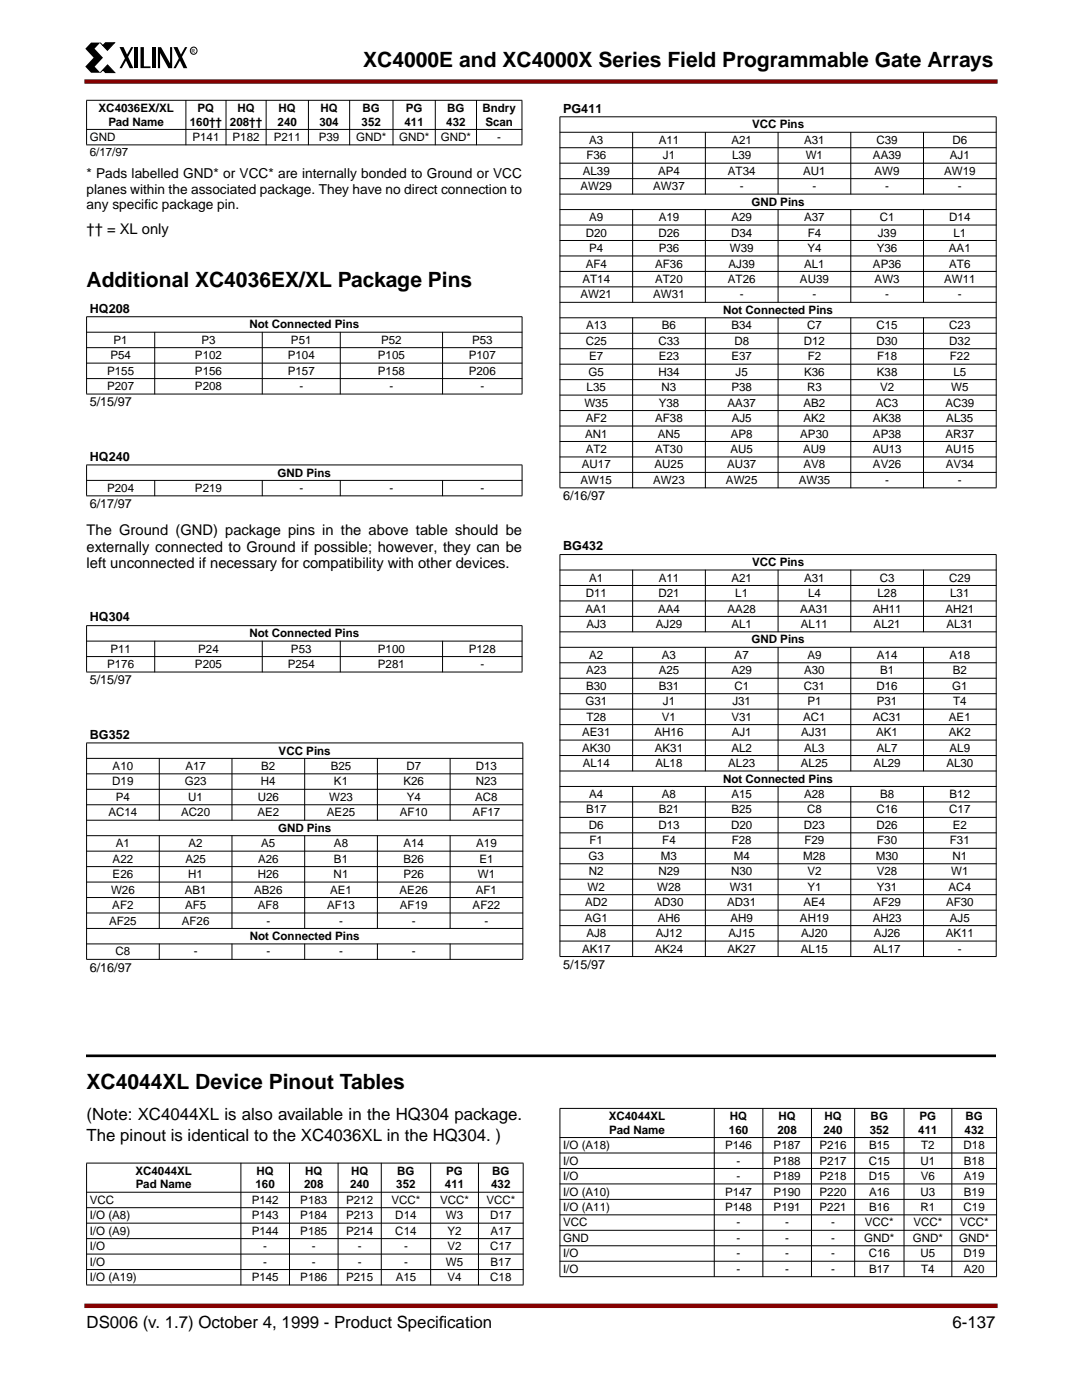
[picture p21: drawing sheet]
<svg xmlns="http://www.w3.org/2000/svg" width="216mm" height="279mm" viewBox="0 0 216 279" stroke-linecap="round" stroke-linejoin="round" font-family="sans-serif">
<defs><g id="words">
<g font-size="4.2">
<text x="72.5" y="13.3">XC4000E and XC4000X Series Field Programmable Gate Arrays</text>
<text x="17.3" y="57.3">Additional XC4036EX/XL Package Pins</text>
<text x="17.3" y="217.3">XC4044XL Device Pinout Tables</text>
</g>
<g font-size="3.4">
<text x="17.3" y="223.4">(Note: XC4044XL is also available in the HQ304 package.</text>
<text x="17.3" y="227.6">The pinout is identical to the XC4036XL in the HQ304. )</text>
<text x="17.3" y="265.1">DS006 (v. 1.7) October 4, 1999 - Product Specif</text>
<text x="87.6" y="265.1">ication</text>
<text x="190" y="265.1">6-137</text>
</g>
<g font-size="2.9">
<text x="17.3" y="46.8">†† = XL only</text>
<text x="17.3" y="106.7">The Ground (GND) package pins in the above table should be</text>
<text x="17.3" y="110.1">externally connected to Ground if possible; however, they can be</text>
<text x="17.3" y="113.5">left unconnected if necessary for compatibility with other devices.</text>
</g>
<g font-size="2.7">
<text x="17.3" y="35.5">* Pads labelled GND* or VCC* are internally bonded to Ground or VCC</text>
<text x="17.3" y="38.6">planes within the associated package. They have no direct connection to</text>
<text x="17.3" y="41.8">any specific package pin.</text>
</g>
<g font-size="2.5">
<text x="112.4" y="22.5">PG411</text>
<text x="17.9" y="62.4">HQ208</text>
<text x="17.9" y="81.1">5/15/97</text>
<text x="17.9" y="91.9">HQ240</text>
<text x="17.9" y="101.4">6/17/97</text>
<text x="112.4" y="99.8">6/16/97</text>
<text x="112.4" y="109.8">BG432</text>
<text x="17.9" y="124">HQ304</text>
<text x="17.9" y="136.6">5/15/97</text>
<text x="17.9" y="147.4">BG352</text>
<text x="17.9" y="193.9">6/16/97</text>
<text x="112.4" y="193.4">5/15/97</text>
</g>
<g font-size="2.3">
<text x="19.7" y="22.3">XC4036EX/XL</text>
<text x="39.4" y="22.3">PQ</text>
<text x="47.4" y="22.3">HQ</text>
<text x="55.6" y="22.3">HQ</text>
<text x="63.9" y="22.3">HQ</text>
<text x="72.4" y="22.3">BG</text>
<text x="81" y="22.3">PG</text>
<text x="89.2" y="22.3">BG</text>
<text x="96.3" y="22.3">Bndry</text>
<text x="17.9" y="28.1">GND</text>
<text x="21.6" y="25.1">Pad Name</text>
<text x="37.9" y="25.1">160††</text>
<text x="38.4" y="28.1">P141</text>
<text x="45.9" y="25.1">208††</text>
<text x="46.4" y="28.1">P182</text>
<text x="54.6" y="28.1">P211</text>
<text x="55.4" y="25.1">240</text>
<text x="63.6" y="28.1">P39</text>
<text x="63.7" y="25.1">304</text>
<text x="71.1" y="28.1">GND*</text>
<text x="72.2" y="25.1">352</text>
<text x="79.6" y="28.1">GND*</text>
<text x="80.7" y="25.1">411</text>
<text x="88" y="28.1">GND*</text>
<text x="89" y="25.1">432</text>
<text x="96.9" y="25.1">Scan</text>
<text x="99.2" y="28.1">-</text>
<text x="117.6" y="28.7">A3</text>
<text x="131.4" y="28.7">A11</text>
<text x="145.9" y="28.7">A21</text>
<text x="150.1" y="25.6">VCC Pins</text>
<text x="160.5" y="28.7">A31</text>
<text x="174.9" y="28.7">C39</text>
<text x="190.1" y="28.7">D6</text>
<text x="17.9" y="31.2">6/17/97</text>
<text x="116.3" y="34.9">AL39</text>
<text x="117" y="31.8">F36</text>
<text x="131.3" y="34.9">AP4</text>
<text x="132.3" y="31.8">J1</text>
<text x="145.2" y="34.9">AT34</text>
<text x="146.1" y="31.8">L39</text>
<text x="160.3" y="34.9">AU1</text>
<text x="160.8" y="31.8">W1</text>
<text x="174.2" y="31.8">AA39</text>
<text x="174.5" y="34.9">AW9</text>
<text x="188.4" y="34.9">AW19</text>
<text x="189.5" y="31.8">AJ1</text>
<text x="115.8" y="38">AW29</text>
<text x="130.4" y="38">AW37</text>
<text x="147.6" y="38">-</text>
<text x="149.9" y="41.1">GND Pins</text>
<text x="162.1" y="38">-</text>
<text x="176.6" y="38">-</text>
<text x="191.1" y="38">-</text>
<text x="116.9" y="47.2">D20</text>
<text x="117.6" y="44.1">A9</text>
<text x="131.4" y="47.2">D26</text>
<text x="131.4" y="44.1">A19</text>
<text x="145.9" y="47.2">D34</text>
<text x="145.9" y="44.1">A29</text>
<text x="160.5" y="44.1">A37</text>
<text x="161.2" y="47.2">F4</text>
<text x="175.2" y="47.2">J39</text>
<text x="175.5" y="44.1">C1</text>
<text x="189.4" y="44.1">D14</text>
<text x="190.2" y="47.2">L1</text>
<text x="116.9" y="53.4">AF4</text>
<text x="117.6" y="50.3">P4</text>
<text x="130.7" y="53.4">AF36</text>
<text x="131.4" y="50.3">P36</text>
<text x="145.4" y="53.4">AJ39</text>
<text x="145.6" y="50.3">W39</text>
<text x="160.5" y="53.4">AL1</text>
<text x="161.1" y="50.3">Y4</text>
<text x="174.2" y="53.4">AP36</text>
<text x="175" y="50.3">Y36</text>
<text x="189.3" y="50.3">AA1</text>
<text x="189.4" y="53.4">AT6</text>
<text x="115.8" y="59.6">AW21</text>
<text x="116.2" y="56.5">AT14</text>
<text x="130.4" y="59.6">AW31</text>
<text x="130.7" y="56.5">AT20</text>
<text x="145.2" y="56.5">AT26</text>
<text x="147.6" y="59.6">-</text>
<text x="159.6" y="56.5">AU39</text>
<text x="162.1" y="59.6">-</text>
<text x="174.5" y="56.5">AW3</text>
<text x="176.6" y="59.6">-</text>
<text x="188.4" y="56.5">AW11</text>
<text x="191.1" y="59.6">-</text>
<text x="49.8" y="65.5">Not Connected Pins</text>
<text x="116.9" y="65.7">A13</text>
<text x="132.1" y="65.7">B6</text>
<text x="144.3" y="62.6">Not Connected Pins</text>
<text x="145.9" y="65.7">B34</text>
<text x="161" y="65.7">C7</text>
<text x="174.9" y="65.7">C15</text>
<text x="189.4" y="65.7">C23</text>
<text x="22" y="71.7">P54</text>
<text x="22.7" y="68.6">P1</text>
<text x="38.9" y="71.7">P102</text>
<text x="40.2" y="68.6">P3</text>
<text x="57.4" y="71.7">P104</text>
<text x="58.1" y="68.6">P51</text>
<text x="75.4" y="71.7">P105</text>
<text x="76" y="68.6">P52</text>
<text x="93.5" y="71.7">P107</text>
<text x="94.2" y="68.6">P53</text>
<text x="116.9" y="68.8">C25</text>
<text x="117.6" y="71.9">E7</text>
<text x="131.4" y="68.8">C33</text>
<text x="131.4" y="71.9">E23</text>
<text x="145.9" y="71.9">E37</text>
<text x="146.5" y="68.8">D8</text>
<text x="160.4" y="68.8">D12</text>
<text x="161.2" y="71.9">F2</text>
<text x="174.9" y="68.8">D30</text>
<text x="175" y="71.9">F18</text>
<text x="189.4" y="68.8">D32</text>
<text x="189.5" y="71.9">F22</text>
<text x="21.4" y="74.8">P155</text>
<text x="21.4" y="77.9">P207</text>
<text x="38.9" y="74.8">P156</text>
<text x="38.9" y="77.9">P208</text>
<text x="57.4" y="74.8">P157</text>
<text x="59.7" y="77.9">-</text>
<text x="75.4" y="74.8">P158</text>
<text x="77.7" y="77.9">-</text>
<text x="93.5" y="74.8">P206</text>
<text x="95.9" y="77.9">-</text>
<text x="117.4" y="75">G5</text>
<text x="131.4" y="75">H34</text>
<text x="146.8" y="75">J5</text>
<text x="160.5" y="75">K36</text>
<text x="175" y="75">K38</text>
<text x="190.2" y="75">L5</text>
<text x="116.6" y="81.2">W35</text>
<text x="117.1" y="78.1">L35</text>
<text x="131.4" y="81.2">Y38</text>
<text x="132" y="78.1">N3</text>
<text x="145.2" y="81.2">AA37</text>
<text x="145.9" y="78.1">P38</text>
<text x="160.3" y="81.2">AB2</text>
<text x="161" y="78.1">R3</text>
<text x="174.8" y="81.2">AC3</text>
<text x="175.6" y="78.1">V2</text>
<text x="188.6" y="81.2">AC39</text>
<text x="189.8" y="78.1">W5</text>
<text x="116.7" y="87.3">AN1</text>
<text x="116.9" y="84.2">AF2</text>
<text x="130.7" y="84.2">AF38</text>
<text x="131.2" y="87.3">AN5</text>
<text x="145.8" y="87.3">AP8</text>
<text x="146" y="84.2">AJ5</text>
<text x="159.7" y="87.3">AP30</text>
<text x="160.3" y="84.2">AK2</text>
<text x="174.2" y="84.2">AK38</text>
<text x="174.2" y="87.3">AP38</text>
<text x="188.6" y="87.3">AR37</text>
<text x="188.8" y="84.2">AL35</text>
<text x="55.4" y="95.1">GND Pins</text>
<text x="116.1" y="93.5">AU17</text>
<text x="116.9" y="90.4">AT2</text>
<text x="130.6" y="93.5">AU25</text>
<text x="130.7" y="90.4">AT30</text>
<text x="145.1" y="93.5">AU37</text>
<text x="145.8" y="90.4">AU5</text>
<text x="160.3" y="90.4">AU9</text>
<text x="160.3" y="93.5">AV8</text>
<text x="174.1" y="90.4">AU13</text>
<text x="174.2" y="93.5">AV26</text>
<text x="188.6" y="90.4">AU15</text>
<text x="188.7" y="93.5">AV34</text>
<text x="21.4" y="98.2">P204</text>
<text x="38.9" y="98.2">P219</text>
<text x="59.7" y="98.2">-</text>
<text x="77.7" y="98.2">-</text>
<text x="95.9" y="98.2">-</text>
<text x="115.8" y="96.6">AW15</text>
<text x="130.4" y="96.6">AW23</text>
<text x="144.9" y="96.6">AW25</text>
<text x="159.4" y="96.6">AW35</text>
<text x="176.6" y="96.6">-</text>
<text x="191.1" y="96.6">-</text>
<text x="150.1" y="113">VCC Pins</text>
<text x="116.9" y="119.2">D11</text>
<text x="117.6" y="116.1">A1</text>
<text x="131.4" y="119.2">D21</text>
<text x="131.4" y="116.1">A11</text>
<text x="145.9" y="116.1">A21</text>
<text x="146.7" y="119.2">L1</text>
<text x="160.5" y="116.1">A31</text>
<text x="161.2" y="119.2">L4</text>
<text x="175.1" y="119.2">L28</text>
<text x="175.5" y="116.1">C3</text>
<text x="189.4" y="116.1">C29</text>
<text x="189.6" y="119.2">L31</text>
<text x="116.8" y="122.2">AA1</text>
<text x="117" y="125.3">AJ3</text>
<text x="130.9" y="125.3">AJ29</text>
<text x="131.3" y="122.2">AA4</text>
<text x="145.2" y="122.2">AA28</text>
<text x="145.9" y="125.3">AL1</text>
<text x="159.7" y="122.2">AA31</text>
<text x="159.8" y="125.3">AL11</text>
<text x="174.1" y="122.2">AH11</text>
<text x="174.3" y="125.3">AL21</text>
<text x="188.6" y="122.2">AH21</text>
<text x="188.8" y="125.3">AL31</text>
<text x="22" y="130.3">P11</text>
<text x="39.5" y="130.3">P24</text>
<text x="49.8" y="127.2">Not Connected Pins</text>
<text x="58.1" y="130.3">P53</text>
<text x="75.4" y="130.3">P100</text>
<text x="93.5" y="130.3">P128</text>
<text x="117.6" y="131.5">A2</text>
<text x="132.1" y="131.5">A3</text>
<text x="146.6" y="131.5">A7</text>
<text x="149.9" y="128.4">GND Pins</text>
<text x="161.1" y="131.5">A9</text>
<text x="175" y="131.5">A14</text>
<text x="189.5" y="131.5">A18</text>
<text x="21.4" y="133.3">P176</text>
<text x="38.9" y="133.3">P205</text>
<text x="57.4" y="133.3">P254</text>
<text x="75.4" y="133.3">P281</text>
<text x="95.9" y="133.3">-</text>
<text x="116.9" y="134.6">A23</text>
<text x="116.9" y="137.7">B30</text>
<text x="131.4" y="134.6">A25</text>
<text x="131.4" y="137.7">B31</text>
<text x="145.9" y="134.6">A29</text>
<text x="146.5" y="137.7">C1</text>
<text x="160.4" y="137.7">C31</text>
<text x="160.5" y="134.6">A30</text>
<text x="174.9" y="137.7">D16</text>
<text x="175.6" y="134.6">B1</text>
<text x="190" y="137.7">G1</text>
<text x="190.1" y="134.6">B2</text>
<text x="116.8" y="140.8">G31</text>
<text x="117" y="143.8">T28</text>
<text x="132.1" y="143.8">V1</text>
<text x="132.3" y="140.8">J1</text>
<text x="145.9" y="143.8">V31</text>
<text x="146.1" y="140.8">J31</text>
<text x="160.3" y="143.8">AC1</text>
<text x="161.1" y="140.8">P1</text>
<text x="174.1" y="143.8">AC31</text>
<text x="175" y="140.8">P31</text>
<text x="189.3" y="143.8">AE1</text>
<text x="190.2" y="140.8">T4</text>
<text x="116.2" y="146.9">AE31</text>
<text x="130.6" y="146.9">AH16</text>
<text x="146" y="146.9">AJ1</text>
<text x="159.9" y="146.9">AJ31</text>
<text x="174.8" y="146.9">AK1</text>
<text x="189.3" y="146.9">AK2</text>
<text x="22.5" y="153.7">A10</text>
<text x="37" y="153.7">A17</text>
<text x="52.1" y="153.7">B2</text>
<text x="55.6" y="150.6">VCC Pins</text>
<text x="66" y="153.7">B25</text>
<text x="81.1" y="153.7">D7</text>
<text x="95" y="153.7">D13</text>
<text x="116.2" y="150">AK30</text>
<text x="116.3" y="153.1">AL14</text>
<text x="130.7" y="150">AK31</text>
<text x="130.8" y="153.1">AL18</text>
<text x="145.3" y="153.1">AL23</text>
<text x="145.9" y="150">AL2</text>
<text x="159.8" y="153.1">AL25</text>
<text x="160.5" y="150">AL3</text>
<text x="174.3" y="153.1">AL29</text>
<text x="175" y="150">AL7</text>
<text x="188.8" y="153.1">AL30</text>
<text x="189.5" y="150">AL9</text>
<text x="22.4" y="156.8">D19</text>
<text x="23.1" y="159.8">P4</text>
<text x="36.9" y="156.8">G23</text>
<text x="37.6" y="159.8">U1</text>
<text x="51.4" y="159.8">U26</text>
<text x="52.1" y="156.8">H4</text>
<text x="65.7" y="159.8">W23</text>
<text x="66.6" y="156.8">K1</text>
<text x="80.5" y="156.8">K26</text>
<text x="81.1" y="159.8">Y4</text>
<text x="94.8" y="159.8">AC8</text>
<text x="94.9" y="156.8">N23</text>
<text x="117.6" y="159.3">A4</text>
<text x="132.1" y="159.3">A8</text>
<text x="144.3" y="156.2">Not Connected Pins</text>
<text x="145.9" y="159.3">A15</text>
<text x="160.5" y="159.3">A28</text>
<text x="175.6" y="159.3">B8</text>
<text x="189.5" y="159.3">B12</text>
<text x="21.6" y="162.9">AC14</text>
<text x="36.2" y="162.9">AC20</text>
<text x="51.4" y="162.9">AE2</text>
<text x="55.5" y="166">GND Pins</text>
<text x="65.2" y="162.9">AE25</text>
<text x="79.8" y="162.9">AF10</text>
<text x="94.3" y="162.9">AF17</text>
<text x="116.9" y="162.3">B17</text>
<text x="117.5" y="165.4">D6</text>
<text x="131.4" y="165.4">D13</text>
<text x="131.4" y="162.3">B21</text>
<text x="145.9" y="165.4">D20</text>
<text x="145.9" y="162.3">B25</text>
<text x="160.4" y="165.4">D23</text>
<text x="161" y="162.3">C8</text>
<text x="174.9" y="162.3">C16</text>
<text x="174.9" y="165.4">D26</text>
<text x="189.4" y="162.3">C17</text>
<text x="190.1" y="165.4">E2</text>
<text x="22.5" y="172.2">A22</text>
<text x="23.1" y="169.1">A1</text>
<text x="37" y="172.2">A25</text>
<text x="37.6" y="169.1">A2</text>
<text x="51.5" y="172.2">A26</text>
<text x="52.1" y="169.1">A5</text>
<text x="66.6" y="169.1">A8</text>
<text x="66.6" y="172.2">B1</text>
<text x="80.5" y="169.1">A14</text>
<text x="80.5" y="172.2">B26</text>
<text x="95" y="169.1">A19</text>
<text x="95.7" y="172.2">E1</text>
<text x="117.4" y="171.6">G3</text>
<text x="117.6" y="168.5">F1</text>
<text x="131.9" y="171.6">M3</text>
<text x="132.1" y="168.5">F4</text>
<text x="146" y="168.5">F28</text>
<text x="146.4" y="171.6">M4</text>
<text x="160.3" y="171.6">M28</text>
<text x="160.5" y="168.5">F29</text>
<text x="174.8" y="171.6">M30</text>
<text x="175" y="168.5">F30</text>
<text x="189.5" y="168.5">F31</text>
<text x="190.1" y="171.6">N1</text>
<text x="22.2" y="178.3">W26</text>
<text x="22.5" y="175.3">E26</text>
<text x="36.9" y="178.3">AB1</text>
<text x="37.6" y="175.3">H1</text>
<text x="50.7" y="178.3">AB26</text>
<text x="51.4" y="175.3">H26</text>
<text x="65.9" y="178.3">AE1</text>
<text x="66.6" y="175.3">N1</text>
<text x="79.7" y="178.3">AE26</text>
<text x="80.5" y="175.3">P26</text>
<text x="94.9" y="178.3">AF1</text>
<text x="95.3" y="175.3">W1</text>
<text x="117.3" y="177.8">W2</text>
<text x="117.5" y="174.7">N2</text>
<text x="131.1" y="177.8">W28</text>
<text x="131.4" y="174.7">N29</text>
<text x="145.6" y="177.8">W31</text>
<text x="145.9" y="174.7">N30</text>
<text x="161.1" y="174.7">V2</text>
<text x="161.1" y="177.8">Y1</text>
<text x="175" y="174.7">V28</text>
<text x="175" y="177.8">Y31</text>
<text x="189.3" y="177.8">AC4</text>
<text x="189.8" y="174.7">W1</text>
<text x="21.8" y="184.5">AF25</text>
<text x="22.4" y="181.4">AF2</text>
<text x="36.3" y="184.5">AF26</text>
<text x="36.9" y="181.4">AF5</text>
<text x="51.4" y="181.4">AF8</text>
<text x="53.2" y="184.5">-</text>
<text x="65.3" y="181.4">AF13</text>
<text x="67.7" y="184.5">-</text>
<text x="79.8" y="181.4">AF19</text>
<text x="82.2" y="184.5">-</text>
<text x="94.3" y="181.4">AF22</text>
<text x="96.7" y="184.5">-</text>
<text x="116.7" y="183.9">AG1</text>
<text x="116.7" y="180.9">AD2</text>
<text x="130.6" y="180.9">AD30</text>
<text x="131.2" y="183.9">AH6</text>
<text x="145.1" y="180.9">AD31</text>
<text x="145.8" y="183.9">AH9</text>
<text x="159.6" y="183.9">AH19</text>
<text x="160.3" y="180.9">AE4</text>
<text x="174.1" y="183.9">AH23</text>
<text x="174.3" y="180.9">AF29</text>
<text x="188.8" y="180.9">AF30</text>
<text x="189.5" y="183.9">AJ5</text>
<text x="23.1" y="190.7">C8</text>
<text x="38.7" y="190.7">-</text>
<text x="49.8" y="187.6">Not Connected Pins</text>
<text x="53.2" y="190.7">-</text>
<text x="67.7" y="190.7">-</text>
<text x="82.2" y="190.7">-</text>
<text x="116.2" y="190.1">AK17</text>
<text x="117" y="187">AJ8</text>
<text x="130.7" y="190.1">AK24</text>
<text x="130.9" y="187">AJ12</text>
<text x="145.2" y="190.1">AK27</text>
<text x="145.4" y="187">AJ15</text>
<text x="159.8" y="190.1">AL15</text>
<text x="159.9" y="187">AJ20</text>
<text x="174.3" y="190.1">AL17</text>
<text x="174.4" y="187">AJ26</text>
<text x="188.7" y="187">AK11</text>
<text x="191.1" y="190.1">-</text>
<text x="121.5" y="223.5">XC4044XL</text>
<text x="121.6" y="226.2">Pad Name</text>
<text x="145.4" y="226.2">160</text>
<text x="145.6" y="223.5">HQ</text>
<text x="155.1" y="226.2">208</text>
<text x="155.3" y="223.5">HQ</text>
<text x="164.3" y="226.2">240</text>
<text x="164.5" y="223.5">HQ</text>
<text x="173.5" y="226.2">352</text>
<text x="173.7" y="223.5">BG</text>
<text x="183.2" y="226.2">411</text>
<text x="183.5" y="223.5">PG</text>
<text x="192.5" y="226.2">432</text>
<text x="192.7" y="223.5">BG</text>
<text x="112.4" y="229.3">I/O (A18)</text>
<text x="112.4" y="232.4">I/O</text>
<text x="144.7" y="229.3">P146</text>
<text x="147" y="232.4">-</text>
<text x="154.4" y="229.3">P187</text>
<text x="154.4" y="232.4">P188</text>
<text x="163.5" y="229.3">P216</text>
<text x="163.5" y="232.4">P217</text>
<text x="173.3" y="232.4">C15</text>
<text x="173.4" y="229.3">B15</text>
<text x="183.7" y="232.4">U1</text>
<text x="183.8" y="229.3">T2</text>
<text x="192.3" y="229.3">D18</text>
<text x="192.3" y="232.4">B18</text>
<text x="27" y="234.4">XC4044XL</text>
<text x="27.1" y="237.2">Pad Name</text>
<text x="51" y="237.2">160</text>
<text x="51.2" y="234.4">HQ</text>
<text x="60.7" y="237.2">208</text>
<text x="60.9" y="234.4">HQ</text>
<text x="69.8" y="237.2">240</text>
<text x="70" y="234.4">HQ</text>
<text x="79.1" y="237.2">352</text>
<text x="79.3" y="234.4">BG</text>
<text x="88.8" y="237.2">411</text>
<text x="89" y="234.4">PG</text>
<text x="98" y="237.2">432</text>
<text x="98.2" y="234.4">BG</text>
<text x="112.4" y="235.5">I/O</text>
<text x="112.4" y="238.6">I/O (A10)</text>
<text x="144.7" y="238.6">P147</text>
<text x="147" y="235.5">-</text>
<text x="154.4" y="235.5">P189</text>
<text x="154.4" y="238.6">P190</text>
<text x="163.5" y="235.5">P218</text>
<text x="163.5" y="238.6">P220</text>
<text x="173.3" y="235.5">D15</text>
<text x="173.4" y="238.6">A16</text>
<text x="183.7" y="238.6">U3</text>
<text x="183.7" y="235.5">V6</text>
<text x="192.3" y="235.5">A19</text>
<text x="192.3" y="238.6">B19</text>
<text x="17.9" y="240.3">VCC</text>
<text x="17.9" y="243.3">I/O (A8)</text>
<text x="50.2" y="240.3">P142</text>
<text x="50.2" y="243.3">P143</text>
<text x="59.9" y="240.3">P183</text>
<text x="59.9" y="243.3">P184</text>
<text x="69.1" y="240.3">P212</text>
<text x="69.1" y="243.3">P213</text>
<text x="78.1" y="240.3">VCC*</text>
<text x="78.9" y="243.3">D14</text>
<text x="87.8" y="240.3">VCC*</text>
<text x="89" y="243.3">W3</text>
<text x="97" y="240.3">VCC*</text>
<text x="97.8" y="243.3">D17</text>
<text x="112.4" y="241.7">I/O (A11)</text>
<text x="112.4" y="244.8">VCC</text>
<text x="144.7" y="241.7">P148</text>
<text x="147" y="244.8">-</text>
<text x="154.4" y="241.7">P191</text>
<text x="156.7" y="244.8">-</text>
<text x="163.5" y="241.7">P221</text>
<text x="165.8" y="244.8">-</text>
<text x="172.6" y="244.8">VCC*</text>
<text x="173.4" y="241.7">B16</text>
<text x="182.3" y="244.8">VCC*</text>
<text x="183.7" y="241.7">R1</text>
<text x="191.5" y="244.8">VCC*</text>
<text x="192.3" y="241.7">C19</text>
<text x="17.9" y="246.4">I/O (A9)</text>
<text x="17.9" y="249.5">I/O</text>
<text x="50.2" y="246.4">P144</text>
<text x="52.5" y="249.5">-</text>
<text x="59.9" y="246.4">P185</text>
<text x="62.2" y="249.5">-</text>
<text x="69.1" y="246.4">P214</text>
<text x="71.4" y="249.5">-</text>
<text x="78.9" y="246.4">C14</text>
<text x="80.6" y="249.5">-</text>
<text x="89.3" y="246.4">Y2</text>
<text x="89.3" y="249.5">V2</text>
<text x="97.8" y="249.5">C17</text>
<text x="97.9" y="246.4">A17</text>
<text x="112.4" y="247.8">GND</text>
<text x="112.4" y="250.9">I/O</text>
<text x="147" y="247.8">-</text>
<text x="147" y="250.9">-</text>
<text x="156.7" y="247.8">-</text>
<text x="156.7" y="250.9">-</text>
<text x="165.8" y="247.8">-</text>
<text x="165.8" y="250.9">-</text>
<text x="172.4" y="247.8">GND*</text>
<text x="173.3" y="250.9">C16</text>
<text x="182.1" y="247.8">GND*</text>
<text x="183.7" y="250.9">U5</text>
<text x="191.4" y="247.8">GND*</text>
<text x="192.3" y="250.9">D19</text>
<text x="17.9" y="252.6">I/O</text>
<text x="17.9" y="255.7">I/O (A19)</text>
<text x="50.2" y="255.7">P145</text>
<text x="52.5" y="252.6">-</text>
<text x="59.9" y="255.7">P186</text>
<text x="62.2" y="252.6">-</text>
<text x="69.1" y="255.7">P215</text>
<text x="71.4" y="252.6">-</text>
<text x="79" y="255.7">A15</text>
<text x="80.6" y="252.6">-</text>
<text x="89" y="252.6">W5</text>
<text x="89.3" y="255.7">V4</text>
<text x="97.8" y="255.7">C18</text>
<text x="97.9" y="252.6">B17</text>
<text x="112.4" y="254">I/O</text>
<text x="147" y="254">-</text>
<text x="156.7" y="254">-</text>
<text x="165.8" y="254">-</text>
<text x="173.4" y="254">B17</text>
<text x="183.8" y="254">T4</text>
<text x="192.3" y="254">A20</text>
</g>
<text font-size="1.1" x="38.2" y="10.5">R</text>
</g></defs>
<path d="M18.2 8.5h1.8l-1.1 1.2 1.7 1.8-1.7 1.8 1.1 1.2h-1.8l-1.2-1.2 1.7-1.8-1.7-1.8zM23.9 9.4h.7l2 4.2h-.7zM26.2 9.4h.4l-2.3 4.2h-.4zM26.8 9.4h.7v4.2h-.7zM28 9.4h.7v3.9h1.3v.3h-2zM30.4 9.4h.6v4.2h-.6zM31.5 9.4h.6l1.8 3.2v-3.2h.5v4.2h-.8l-1.7-3v3h-.4zM34.6 9.4h.8l2 4.2h-.8zM36.9 9.4h.5l-2.3 4.2h-.5z" fill="#000"/>
<path d="M20 8.5l.5 .6 .5-.6h1.8l-1.4 1.6zM21.5 13l1.4 1.5h-1.9l-.5-.6-.5 .6z" fill="#000" stroke="#000" stroke-width=".2"/>
<circle cx="38.6" cy="10.1" r=".7" fill="none" stroke="#000" stroke-width=".2"/>
<path d="M17.3 260.6h181.3" fill="none" stroke="#850000" stroke-width=".88"/>
<path d="M17.3 262.9h181.3v4.3h-181.3z" fill-rule="evenodd" fill="#fff"/>
<path d="M17.3 16.3h181.3z" fill="#fff" stroke="#850000" stroke-width=".88"/>
<path d="M17.3 210.7h181.4" fill="none" stroke="#000" stroke-width=".53"/>
<g fill="#000" stroke="#000" stroke-width=".2">
<path d="M17.3 20.1v8.8zM37.1 20v9zM45.1 20v9zM53.1 20v9zM61.5 20v9zM69.8 20v9zM78.4 20v9zM86.9 20v9zM95.1 20v9zM104.2 20.1v8.8zM17.2 20h87zM17.2 25.8h87z"/>
<path d="M17.2 28.9h87zM126.2 26.3v12.5zM140.7 26.3v12.5zM155.3 26.3v12.5zM169.8 26.3v12.5zM184.3 26.3v12.5zM111.7 23.3h87.1zM111.7 26.4h87.1zM111.7 29.5h87.1zM111.7 32.6h87.1zM111.7 35.7h87.1zM111.7 38.7h87.1z"/>
<path d="M111.7 41.8h87.1zM111.7 44.9h87.1zM111.7 48h87.1zM111.7 51.1h87.1zM111.7 54.2h87.1zM111.7 57.3h87.1zM17.3 63.3v15.3zM30.9 66.2v12.5zM52.3 66.2v12.5zM67.9 66.2v12.5zM88.3 66.2v12.5zM104.2 63.3v15.3z"/>
<path d="M17.2 63.2h87zM17.2 66.3h87zM17.2 69.4h87zM17.2 72.5h87zM17.2 75.6h87zM17.2 78.6h87zM126.2 41.8v18.6zM140.7 41.8v18.6zM155.3 41.8v18.6zM169.8 41.8v18.6zM184.3 41.8v18.6zM111.7 60.3h87.1z"/>
<path d="M111.7 63.4h87.1zM111.7 66.5h87.1zM111.7 69.6h87.1zM111.7 72.7h87.1zM111.7 75.8h87.1zM111.7 78.9h87.1zM17.3 92.8v6.1zM30.9 95.8v3.2zM52.3 95.8v3.2zM67.9 95.8v3.2zM88.3 95.8v3.2zM104.2 92.8v6.1z"/>
<path d="M17.2 92.8h87zM17.2 95.9h87zM17.2 99h87zM111.7 23.4v73.9zM126.2 63.4v34zM140.7 63.4v34zM155.3 63.4v34zM169.8 63.4v34zM184.3 63.4v34zM198.8 23.4v73.9zM111.7 81.9h87.1zM111.7 85h87.1z"/>
<path d="M111.7 88.1h87.1zM111.7 91.2h87.1zM111.7 94.3h87.1zM111.7 97.4h87.1zM111.7 110.7h87.1zM111.7 113.8h87.1zM111.7 116.8h87.1zM111.7 119.9h87.1zM17.3 124.9v9.2zM30.9 127.9v6.3zM52.3 127.9v6.3zM67.9 127.9v6.3z"/>
<path d="M88.3 127.9v6.3zM104.2 124.9v9.2zM17.2 124.9h87zM17.2 127.9h87zM17.2 131h87zM17.2 134.1h87zM126.2 113.7v12.4zM140.7 113.7v12.4zM155.3 113.7v12.4zM169.8 113.7v12.4zM184.3 113.7v12.4zM111.7 123h87.1z"/>
<path d="M111.7 126.1h87.1zM111.7 129.2h87.1zM111.7 132.3h87.1zM111.7 135.4h87.1zM111.7 138.4h87.1zM17.2 148.3h87.2zM17.2 151.4h87.2zM17.2 154.4h87.2zM17.2 157.5h87.2zM126.2 129.1v24.8zM140.7 129.1v24.8zM155.3 129.1v24.8z"/>
<path d="M169.8 129.1v24.8zM184.3 129.1v24.8zM111.7 141.5h87.1zM111.7 144.6h87.1zM111.7 147.7h87.1zM111.7 150.8h87.1zM111.7 153.9h87.1zM111.7 157h87.1zM31.8 151.3v12.4zM46.3 151.3v12.4zM60.8 151.3v12.4zM75.3 151.3v12.4z"/>
<path d="M89.8 151.3v12.4zM17.2 160.6h87.2zM17.2 163.7h87.2zM17.2 166.8h87.2zM17.2 169.9h87.2zM17.2 173h87.2zM17.2 176h87.2zM17.2 179.1h87.2zM111.7 160h87.1zM111.7 163.1h87.1zM111.7 166.2h87.1zM111.7 169.3h87.1z"/>
<path d="M111.7 172.4h87.1zM111.7 175.5h87.1zM111.7 178.6h87.1zM17.3 148.3v43.1zM31.8 166.7v18.6zM31.8 188.3v3.2zM46.3 166.7v18.6zM46.3 188.3v3.2zM60.8 166.7v18.6zM60.8 188.3v3.2zM75.3 166.7v18.6zM75.3 188.3v3.2z"/>
<path d="M89.8 166.7v18.6zM89.8 188.3v3.2zM104.3 148.3v43.1zM17.2 182.2h87.2zM17.2 185.3h87.2zM17.2 188.4h87.2zM17.2 191.5h87.2zM111.7 110.7v80.1zM126.2 156.9v34zM140.7 156.9v34zM155.3 156.9v34zM169.8 156.9v34z"/>
<path d="M184.3 156.9v34zM198.8 110.7v80.1zM111.7 181.6h87.1zM111.7 184.7h87.1zM111.7 187.8h87.1zM111.7 190.9h87.1zM17.2 232.1h87.3zM17.2 237.9h87.3zM111.7 221.2h87.2zM111.7 227h87.2zM111.7 230.1h87.2zM111.7 233.2h87.2z"/>
<path d="M111.7 236.3h87.2zM111.7 239.4h87.2zM17.3 232.2v24.2zM48.1 232.1v24.4zM57.8 232.1v24.4zM67.5 232.1v24.4zM76.1 232.1v24.4zM85.9 232.1v24.4zM95.5 232.1v24.4zM104.4 232.2v24.2zM17.2 241h87.3zM17.2 244.1h87.3z"/>
<path d="M17.2 247.2h87.3zM17.2 250.3h87.3zM17.2 253.4h87.3zM17.2 256.4h87.3zM111.7 221.3v33.4zM142.5 221.2v33.6zM152.2 221.2v33.6zM161.9 221.2v33.6zM170.5 221.2v33.6zM180.4 221.2v33.6zM189.9 221.2v33.6zM198.9 221.3v33.4z"/>
<path d="M111.7 242.4h87.2zM111.7 245.5h87.2zM111.7 248.6h87.2zM111.7 251.7h87.2zM111.7 254.8h87.2z"/>
</g>
<use href="#words"/>
</svg>
